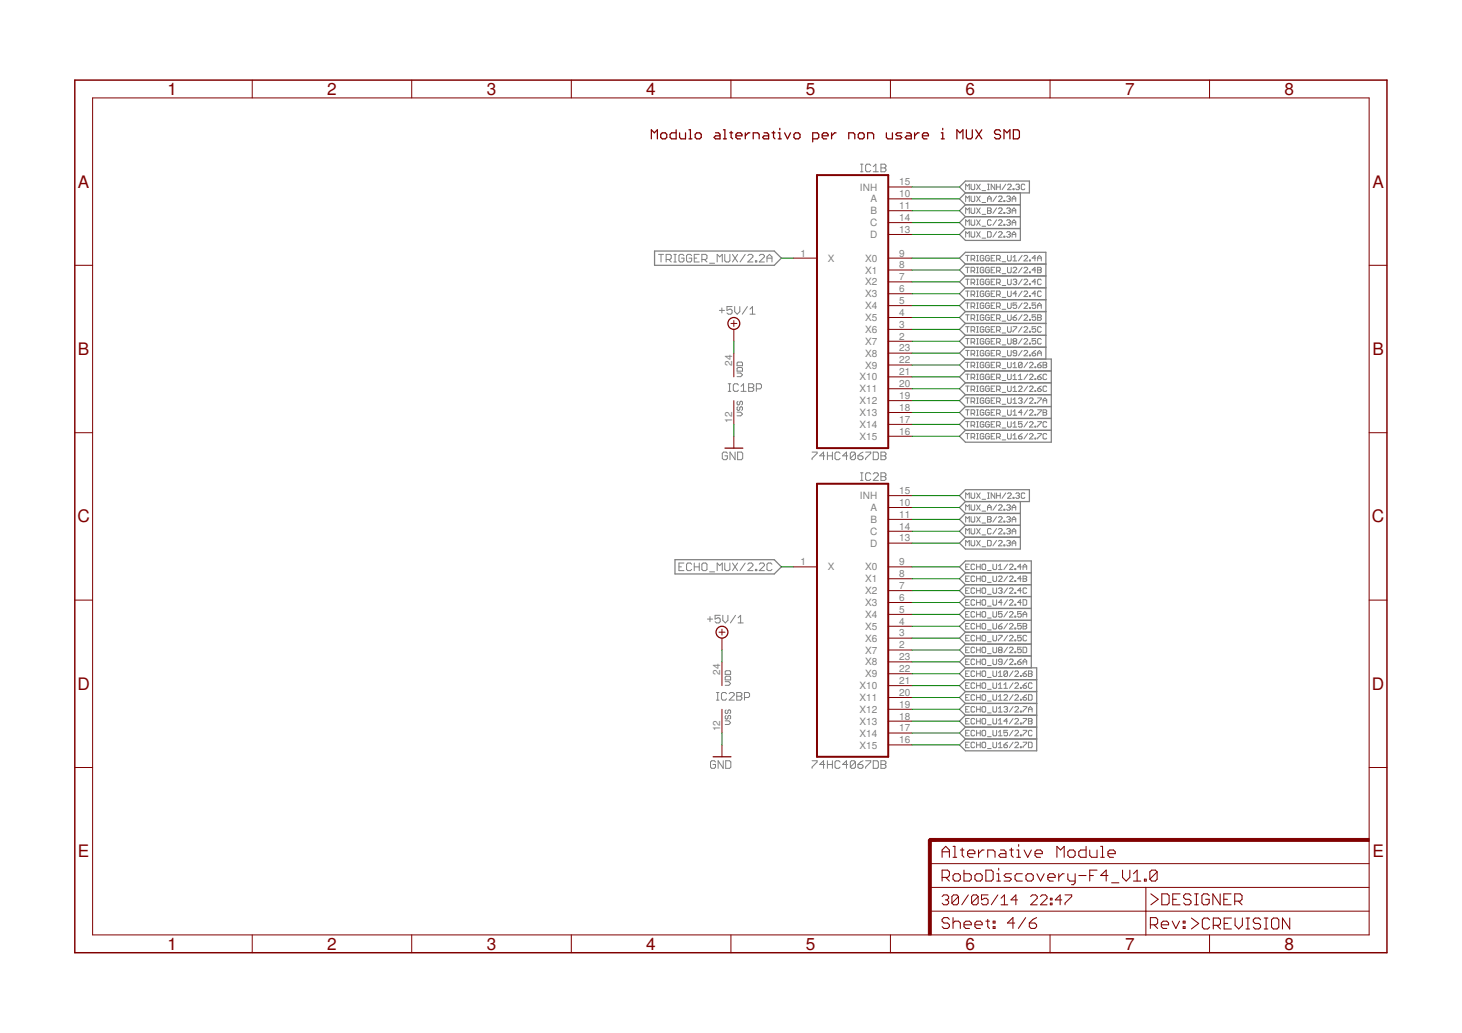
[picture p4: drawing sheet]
<svg xmlns="http://www.w3.org/2000/svg" width="297mm" height="210mm" viewBox="0 0 297 210" stroke-linecap="round" stroke-linejoin="round" font-family="sans-serif">
<defs><g id="words">
<g font-size="3.5" fill="#800000">
<text x="34.1" y="19.3">1</text>
<text x="66.5" y="19.3">2</text>
<text x="98.9" y="19.3">3</text>
<text x="131.3" y="19.3">4</text>
<text x="163.7" y="19.3">5</text>
<text x="196.2" y="19.3">6</text>
<text x="228.6" y="19.3">7</text>
<text x="261" y="19.3">8</text>
<text x="15.8" y="38.1">A</text>
<text x="278.8" y="38.1">A</text>
<text x="15.8" y="72.1">B</text>
<text x="278.8" y="72.1">B</text>
<text x="15.8" y="106.2">C</text>
<text x="278.7" y="106.2">C</text>
<text x="15.8" y="140.2">D</text>
<text x="278.7" y="140.2">D</text>
<text x="15.8" y="174.2">E</text>
<text x="278.8" y="174.2">E</text>
<text x="34.1" y="193">1</text>
<text x="66.5" y="193">2</text>
<text x="98.9" y="193">3</text>
<text x="131.3" y="193">4</text>
<text x="163.7" y="193">5</text>
<text x="196.2" y="193">6</text>
<text x="228.6" y="193">7</text>
<text x="261" y="193">8</text>
</g>
<g font-size="2" fill="#808080">
<text x="174.7" y="38.7">INH</text>
<text x="176.9" y="41.1">A</text>
<text x="182.7" y="40.1">10</text>
<text x="182.7" y="37.6">15</text>
<text x="176.8" y="45.9">C</text>
<text x="176.9" y="43.5">B</text>
<text x="182.7" y="42.5">11</text>
<text x="182.7" y="44.9">14</text>
<text x="182.7" y="47.3">13</text>
<text x="162.6" y="52.1">1</text>
<text x="168.2" y="53.2">X</text>
<text x="175.8" y="53.2">X0</text>
<text x="176.8" y="48.4">D</text>
<text x="182.7" y="52.1">9</text>
<text x="175.8" y="55.6">X1</text>
<text x="175.8" y="58">X2</text>
<text x="182.7" y="54.5">8</text>
<text x="182.7" y="56.9">7</text>
<text x="182.7" y="59.4">6</text>
<text x="175.8" y="60.4">X3</text>
<text x="175.8" y="62.8">X4</text>
<text x="175.8" y="65.2">X5</text>
<text x="182.7" y="61.8">5</text>
<text x="182.7" y="64.2">4</text>
<text x="175.8" y="67.7">X6</text>
<text x="175.8" y="70.1">X7</text>
<text x="182.7" y="66.6">3</text>
<text x="182.7" y="69">2</text>
<text x="182.7" y="71.4">23</text>
<text x="148.8" y="74.4" transform="rotate(-90 148.8 74.4)">24</text>
<text x="174.6" y="77.3">X10</text>
<text x="175.8" y="72.5">X8</text>
<text x="175.8" y="74.9">X9</text>
<text x="182.7" y="73.8">22</text>
<text x="182.7" y="76.2">21</text>
<text x="174.6" y="79.7">X11</text>
<text x="174.6" y="82.1">X12</text>
<text x="182.7" y="78.7">20</text>
<text x="182.7" y="81.1">19</text>
<text x="182.7" y="83.5">18</text>
<text x="148.8" y="85.9" transform="rotate(-90 148.8 85.9)">12</text>
<text x="174.6" y="84.5">X13</text>
<text x="174.6" y="87">X14</text>
<text x="174.6" y="89.4">X15</text>
<text x="182.7" y="85.9">17</text>
<text x="182.7" y="88.3">16</text>
<text x="174.7" y="101.4">INH</text>
<text x="182.7" y="100.4">15</text>
<text x="176.9" y="103.8">A</text>
<text x="176.9" y="106.3">B</text>
<text x="182.7" y="102.8">10</text>
<text x="182.7" y="105.2">11</text>
<text x="182.7" y="107.6">14</text>
<text x="176.8" y="108.7">C</text>
<text x="176.8" y="111.1">D</text>
<text x="182.7" y="110">13</text>
<text x="162.6" y="114.8">1</text>
<text x="168.2" y="115.9">X</text>
<text x="175.8" y="115.9">X0</text>
<text x="175.8" y="118.3">X1</text>
<text x="182.7" y="114.8">9</text>
<text x="182.7" y="117.3">8</text>
<text x="182.7" y="119.7">7</text>
<text x="175.8" y="120.7">X2</text>
<text x="175.8" y="123.1">X3</text>
<text x="175.8" y="125.6">X4</text>
<text x="182.7" y="122.1">6</text>
<text x="182.7" y="124.5">5</text>
<text x="175.8" y="128">X5</text>
<text x="175.8" y="130.4">X6</text>
<text x="182.7" y="126.9">4</text>
<text x="182.7" y="129.3">3</text>
<text x="182.7" y="131.7">2</text>
<text x="146.3" y="137.1" transform="rotate(-90 146.3 137.1)">24</text>
<text x="175.8" y="132.8">X7</text>
<text x="175.8" y="135.2">X8</text>
<text x="175.8" y="137.6">X9</text>
<text x="182.7" y="134.1">23</text>
<text x="182.7" y="136.6">22</text>
<text x="174.6" y="140">X10</text>
<text x="174.6" y="142.4">X11</text>
<text x="182.7" y="139">21</text>
<text x="182.7" y="141.4">20</text>
<text x="182.7" y="143.8">19</text>
<text x="146.3" y="148.6" transform="rotate(-90 146.3 148.6)">12</text>
<text x="174.6" y="144.9">X12</text>
<text x="174.6" y="147.3">X13</text>
<text x="174.6" y="149.7">X14</text>
<text x="182.7" y="146.2">18</text>
<text x="182.7" y="148.6">17</text>
<text x="174.6" y="152.1">X15</text>
<text x="182.7" y="151">16</text>
</g>
</g></defs>
<g fill="none" stroke="#808080" stroke-width=".2">
<path d="M174.8 34.9h.5M174.8 33.4h.5M175.1 33.4v1.5M176.9 33.6l-.3-.2h-.5l-.2 .2v1l.2 .3h.5l.3-.3M177.4 34.9h1.1M177.4 33.9l.5-.5v1.5M179 33.4h.7l.3 .2v.3l-.3 .2 .3 .3v.2l-.3 .3h-.7zM179 34.1h.7M196.2 38.5v-1.1l.4 .4 .3-.4v1.1M197.3 37.4v1l.2 .1h.4l.1-.1v-1M197.3 39.8v1l.2 .2h.4l.1-.2v-1M198.4 39.8l.8 1.2"/>
<path d="M198.4 37.4l.8 1.1M199.2 39.8l-.8 1.2M199.2 37.4l-.8 1.1M199.5 38.7h.8M200.6 38.5h.4M200.6 37.4h.4M200.8 37.4v1.1M202.1 37.4v1.1l-.7-1.1v1.1M202.5 37.4v1.1M202.5 39.8l-.8 1.2M202.5 38h.7M203.2 37.4v1.1"/>
<path d="M204.3 37.4l-.7 1.1M204.7 37.6l.2-.2h.4l.1 .2v.2l-.7 .7h.7M205.8 38.4h.2v.1h-.2zM206.4 37.6l.2-.2h.3l.2 .2-.2 .4M206.8 38h.1M206.9 38l.2 .2-.2 .3h-.3l-.2-.1M208.2 37.6l-.2-.2h-.3l-.2 .2v.8l.2 .1h.3l.2-.1M133.8 51.7h1M134.3 51.7v1.5M135.3 52.7h.8l.3-.2v-.6l-.3-.2h-.8v1.5M135.9 52.7l.5 .5M136.9 51.7h.5"/>
<path d="M136.9 53.2h.5M137.2 51.7v1.5M139 51.9l-.3-.2h-.5l-.3 .2v1.1l.3 .2h.5l.3-.2v-.5h-.5M140.5 51.9l-.2-.2h-.6l-.2 .2v1.1l.2 .2h.6l.2-.2v-.5h-.5M141.1 52.5h.5M142.1 51.7h-1v1.5h1M142.6 52.7h.8l.2-.2v-.6l-.2-.2h-.8v1.5M143.1 52.7l.5 .5M144.2 53.5h1M145.7 53.2v-1.5l.5 .5 .5-.5v1.5M147.3 51.7v1.3l.2 .2h.5l.3-.2v-1.3M148.8 51.7l1.1 1.5"/>
<path d="M149.9 51.7l-1.1 1.5M151.4 51.7l-1 1.5M151.9 51.9l.3-.2h.5l.3 .2v.3l-1.1 1h1.1M153.5 53h.3v.2h-.3zM154.3 51.9l.2-.2h.5l.3 .2v.3l-1 1h1M155.8 52.5h1M155.8 53.2v-1l.5-.5 .5 .5v1M196.2 51.9h.7M196.2 41v-1.2l.4 .4 .3-.4v1.2M196.2 43.4v-1.2l.4 .4 .3-.4v1.2M196.2 45.8v-1.1l.4 .3 .3-.3v1.1M196.2 48.2v-1.1l.4 .4 .3-.4v1.1"/>
<path d="M196.2 54.3h.7M196.2 56.7h.7M196.2 59.1h.7M196.6 51.9v1.1M196.6 54.3v1.1M196.6 56.7v1.1M196.6 59.1v1.2M197.3 52.6h.6l.1-.1v-.4l-.1-.2h-.6v1.1M197.3 42.2v1l.2 .2h.4l.1-.2v-1M197.3 44.7v.9l.2 .2h.4l.1-.2v-.9M197.3 47.1v.9l.2 .2h.4l.1-.2v-.9M197.3 55.1h.6l.1-.2v-.4l-.1-.2h-.6v1.1"/>
<path d="M197.3 57.5h.6l.1-.2v-.4l-.1-.2h-.6v1.1M197.3 59.9h.6l.1-.2v-.4l-.1-.2h-.6v1.2M197.7 52.6l.3 .4M197.7 55.1l.3 .3M197.7 57.5l.3 .3M197.7 59.9l.3 .4M198.4 51.9h.4M198.4 53h.4M198.4 54.3h.4M198.4 55.4h.4M198.4 56.7h.4M198.4 57.8h.4"/>
<path d="M198.4 59.1h.4M198.4 47.1l.8 1.1M198.4 44.7l.8 1.1M198.4 42.2l.8 1.2M198.6 51.9v1.1M198.6 54.3v1.1M198.6 56.7v1.1M198.6 59.1v1.2M199.2 47.1l-.8 1.1M199.2 44.7l-.8 1.1M199.2 42.2l-.8 1.2M199.5 48.4h.8"/>
<path d="M199.5 46h.8M199.5 43.6h.8M199.5 41.1h.8M199.9 52.1l-.2-.2h-.4l-.1 .2v.7l.1 .2h.4l.2-.2v-.3h-.4M199.9 54.5l-.2-.2h-.4l-.1 .2v.7l.1 .2h.4l.2-.2v-.3h-.4M199.9 56.9l-.2-.2h-.4l-.1 .2v.8l.1 .1h.4l.2-.1v-.4h-.4M199.9 59.3l-.2-.2h-.4l-.1 .2v.8l.1 .2h.4l.2-.2v-.4h-.4M200.6 41v-.8l.4-.4 .4 .4v.8M200.6 42.2h.6l.2 .2-.2 .4 .2 .4-.2 .2h-.6zM200.6 47.1h.6l.2 .2v.7l-.2 .2h-.6zM200.6 42.8h.6M200.6 40.4h.8"/>
<path d="M201 52.1l-.2-.2h-.4l-.1 .2v.7l.1 .2h.4l.2-.2v-.3h-.4M201 54.5l-.2-.2h-.4l-.1 .2v.7l.1 .2h.4l.2-.2v-.3h-.4M201 56.9l-.2-.2h-.4l-.1 .2v.8l.1 .1h.4l.2-.1v-.4h-.4M201 59.3l-.2-.2h-.4l-.1 .2v.8l.1 .2h.4l.2-.2v-.4h-.4M201.4 52.5h.3M201.4 54.9h.3M201.4 44.9l-.2-.2h-.4l-.2 .2v.7l.2 .2h.4l.2-.2M201.4 57.3h.3M201.4 59.7h.3M202.1 51.9h-.7v1.1h.7M202.1 54.3h-.7v1.1h.7M202.1 56.7h-.7v1.1h.7"/>
<path d="M202.1 59.1h-.7v1.2h.7M202.5 52.6h.6l.1-.1v-.4l-.1-.2h-.6v1.1M202.5 55.1h.6l.1-.2v-.4l-.1-.2h-.6v1.1M202.5 57.5h.6l.1-.2v-.4l-.1-.2h-.6v1.1M202.5 59.9h.6l.1-.2v-.4l-.1-.2h-.6v1.2M202.5 47.1l-.8 1.1M202.5 44.7l-.8 1.1M202.5 42.2l-.8 1.2M202.9 52.6l.3 .4M202.9 55.1l.3 .3M202.9 40l.2-.2h.3l.2 .2v.2l-.7 .8h.7M202.9 42.4l.2-.2h.3l.2 .2v.2l-.7 .8h.7"/>
<path d="M202.9 44.9l.2-.2h.3l.2 .2v.1l-.7 .8h.7M202.9 47.3l.2-.2h.3l.2 .2v.2l-.7 .7h.7M202.9 57.5l.3 .3M202.9 59.9l.3 .4M203.6 53.2h.7M203.6 55.6h.7M203.6 58h.7M204 40.8h.2v.2h-.2zM204 43.2h.2v.2h-.2zM204 45.6h.2v.2h-.2zM204 48h.2v.2h-.2zM204.5 47.3l.2-.2h.4l.2 .2-.2 .3"/>
<path d="M204.5 40l.2-.2h.4l.2 .2-.2 .4M204.5 42.4l.2-.2h.4l.2 .2-.2 .4M204.5 44.9l.2-.2h.4l.2 .2-.2 .3M204.7 51.9v.9l.2 .2h.4l.1-.2v-.9M204.7 54.3v.9l.2 .2h.4l.1-.2v-.9M204.7 56.7v1l.2 .1h.4l.1-.1v-1M204.7 59.1v1l.2 .2h.4l.1-.2v-1M204.9 47.6h.2M204.9 45.2h.2M204.9 42.8h.2M204.9 40.4h.2M205.1 47.6l.2 .2-.2 .4h-.4l-.2-.2"/>
<path d="M205.1 40.4l.2 .2-.2 .4h-.4l-.2-.2M205.1 42.8l.2 .2-.2 .4h-.4l-.2-.2M205.1 45.2l.2 .2-.2 .4h-.4l-.2-.2M205.6 41v-.8l.4-.4 .4 .4v.8M205.6 43.4v-.8l.4-.4 .4 .4v.8M205.6 45.8v-.8l.4-.3 .4 .3v.8M205.6 48.2v-.7l.4-.4 .4 .4v.7M205.6 47.6h.8M205.6 45.2h.8M205.6 42.8h.8M205.6 40.4h.8M205.8 53h.8"/>
<path d="M205.8 52.3l.4-.4v1.1M205.8 54.5l.2-.2h.4l.2 .2v.2l-.8 .7h.8M205.8 56.9l.2-.2h.4l.2 .2-.2 .4M206.2 57.3h.2M206.4 57.3l.2 .2-.2 .3h-.4l-.2-.1M206.6 59.7h-.8l.6-.6v1.2M207.7 51.9l-.8 1.1M207.7 54.3l-.8 1.1M207.7 56.7l-.8 1.1M207.7 59.1l-.8 1.2M208 52.1l.2-.2h.4l.2 .2v.2l-.8 .7h.8M208 56.9l.2-.2h.4l.2 .2v.2l-.8 .7h.8"/>
<path d="M208 54.5l.2-.2h.4l.2 .2v.2l-.8 .7h.8M208 59.3l.2-.2h.4l.2 .2v.2l-.8 .8h.8M209.1 52.8h.2v.2h-.2zM209.1 55.2h.2v.2h-.2zM209.1 57.7h.2v.1h-.2zM210.4 52.5h-.7l.6-.6v1.1M210.4 54.9h-.7l.6-.6v1.1M210.4 57.3h-.7l.6-.6v1.1M210.4 59.7h-.7l.6-.6v1.2M210.8 52.5h.8M210.8 53v-.7l.4-.4 .4 .4v.7M210.8 54.3h.6l.2 .2-.2 .4 .2 .3-.2 .2h-.6z"/>
<path d="M210.8 54.9h.6M211.6 56.9l-.2-.2h-.4l-.2 .2v.8l.2 .1h.4l.2-.1M211.6 59.3l-.2-.2h-.4l-.2 .2v.8l.2 .2h.4l.2-.2M146.2 63.1h1M146.7 62.6v1M148 79.5h.5M148 78h.5M148.2 78v1.5M148.7 62.3h-1v.8l.5-.3h.3l.2 .3v.5l-.2 .2h-.5l-.3-.2M149.3 62.3v1l.5 .5 .5-.5v-1M149.8 75.8h.7l.4 .4-.4 .3h-.7M149.8 74.9l.1-.2h.8l.2 .2v.5h-1.1z"/>
<path d="M149.8 73.8l.1-.2h.8l.2 .2v.5h-1.1zM150 78.2l-.2-.2h-.5l-.3 .2v1.1l.3 .2h.5l.2-.2M150.6 79.5h1M150.6 78.5l.5-.5v1.5M151.8 62.3l-1 1.5M152.1 78h.8l.2 .2v.3l-.2 .3 .2 .2v.3l-.2 .2h-.8zM152.1 78.8h.8M152.4 63.8h1M152.4 62.8l.5-.5v1.5M153.7 79h.7l.3-.2v-.6l-.3-.2h-.7v1.5M196.2 73.6h.7M196.2 61.6h.7"/>
<path d="M196.2 64h.7M196.2 66.4h.7M196.2 68.8h.7M196.2 71.2h.7M196.2 76h.7M196.2 78.4h.7M196.6 61.6v1.1M196.6 64v1.1M196.6 66.4v1.1M196.6 68.8v1.1M196.6 71.2v1.1M196.6 73.6v1.1"/>
<path d="M196.6 76v1.1M196.6 78.4v1.1M197.3 62.3h.6l.1-.2v-.4l-.1-.1h-.6v1.1M197.3 74.4h.6l.1-.2v-.4l-.1-.2h-.6v1.1M197.3 64.7h.6l.1-.2v-.3l-.1-.2h-.6v1.1M197.3 67.1h.6l.1-.2v-.3l-.1-.2h-.6v1.1M197.3 69.5h.6l.1-.2v-.3l-.1-.2h-.6v1.1M197.3 71.9h.6l.1-.1v-.4l-.1-.2h-.6v1.1M197.3 76.8h.6l.1-.2v-.4l-.1-.2h-.6v1.1M197.3 79.2h.6l.1-.2v-.4l-.1-.2h-.6v1.1M197.7 62.3l.3 .4M197.7 64.7l.3 .4"/>
<path d="M197.7 67.1l.3 .4M197.7 69.5l.3 .4M197.7 71.9l.3 .4M197.7 74.4l.3 .3M197.7 76.8l.3 .3M197.7 79.2l.3 .3M198.4 79.5h.4M198.4 73.6h.4M198.4 60.3h.4M198.4 61.6h.4M198.4 62.7h.4M198.4 64h.4"/>
<path d="M198.4 65.1h.4M198.4 66.4h.4M198.4 67.5h.4M198.4 68.8h.4M198.4 69.9h.4M198.4 71.2h.4M198.4 72.3h.4M198.4 74.7h.4M198.4 76h.4M198.4 77.1h.4M198.4 78.4h.4M198.6 61.6v1.1"/>
<path d="M198.6 64v1.1M198.6 66.4v1.1M198.6 68.8v1.1M198.6 71.2v1.1M198.6 73.6v1.1M198.6 76v1.1M198.6 78.4v1.1M199.9 78.6l-.2-.2h-.4l-.1 .2v.8l.1 .1h.4l.2-.1v-.4h-.4M199.9 73.8l-.2-.2h-.4l-.1 .2v.7l.1 .2h.4l.2-.2v-.3h-.4M199.9 61.7l-.2-.1h-.4l-.1 .1v.8l.1 .2h.4l.2-.2v-.4h-.4M199.9 64.2l-.2-.2h-.4l-.1 .2v.7l.1 .2h.4l.2-.2v-.4h-.4M199.9 66.6l-.2-.2h-.4l-.1 .2v.7l.1 .2h.4l.2-.2v-.4h-.4"/>
<path d="M199.9 69l-.2-.2h-.4l-.1 .2v.7l.1 .2h.4l.2-.2v-.4h-.4M199.9 71.4l-.2-.2h-.4l-.1 .2v.7l.1 .2h.4l.2-.2v-.3h-.4M199.9 76.2l-.2-.2h-.4l-.1 .2v.8l.1 .1h.4l.2-.1v-.4h-.4M201 78.6l-.2-.2h-.4l-.1 .2v.8l.1 .1h.4l.2-.1v-.4h-.4M201 73.8l-.2-.2h-.4l-.1 .2v.7l.1 .2h.4l.2-.2v-.3h-.4M201 61.7l-.2-.1h-.4l-.1 .1v.8l.1 .2h.4l.2-.2v-.4h-.4M201 64.2l-.2-.2h-.4l-.1 .2v.7l.1 .2h.4l.2-.2v-.4h-.4M201 66.6l-.2-.2h-.4l-.1 .2v.7l.1 .2h.4l.2-.2v-.4h-.4M201 69l-.2-.2h-.4l-.1 .2v.7l.1 .2h.4l.2-.2v-.4h-.4M201 71.4l-.2-.2h-.4l-.1 .2v.7l.1 .2h.4l.2-.2v-.3h-.4M201 76.2l-.2-.2h-.4l-.1 .2v.8l.1 .1h.4l.2-.1v-.4h-.4M201.4 62.1h.3"/>
<path d="M201.4 64.5h.3M201.4 66.9h.3M201.4 69.3h.3M201.4 71.8h.3M201.4 74.2h.3M201.4 76.6h.3M201.4 79h.3M202.1 78.4h-.7v1.1h.7M202.1 73.6h-.7v1.1h.7M202.1 61.6h-.7v1.1h.7M202.1 64h-.7v1.1h.7M202.1 66.4h-.7v1.1h.7"/>
<path d="M202.1 68.8h-.7v1.1h.7M202.1 71.2h-.7v1.1h.7M202.1 76h-.7v1.1h.7M202.5 62.3h.6l.1-.2v-.4l-.1-.1h-.6v1.1M202.5 74.4h.6l.1-.2v-.4l-.1-.2h-.6v1.1M202.5 64.7h.6l.1-.2v-.3l-.1-.2h-.6v1.1M202.5 67.1h.6l.1-.2v-.3l-.1-.2h-.6v1.1M202.5 69.5h.6l.1-.2v-.3l-.1-.2h-.6v1.1M202.5 71.9h.6l.1-.1v-.4l-.1-.2h-.6v1.1M202.5 76.8h.6l.1-.2v-.4l-.1-.2h-.6v1.1M202.5 79.2h.6l.1-.2v-.4l-.1-.2h-.6v1.1M202.9 62.3l.3 .4"/>
<path d="M202.9 64.7l.3 .4M202.9 67.1l.3 .4M202.9 71.9l.3 .4M202.9 69.5l.3 .4M202.9 74.4l.3 .3M202.9 76.8l.3 .3M202.9 79.2l.3 .3M203.6 62.8h.7M203.6 60.4h.7M203.6 65.3h.7M203.6 67.7h.7M203.6 70.1h.7"/>
<path d="M203.6 72.5h.7M203.6 74.9h.7M203.6 77.3h.7M203.6 79.7h.7M204.7 78.4v1l.2 .1h.4l.1-.1v-1M204.7 61.6v.9l.2 .2h.4l.1-.2v-.9M204.7 64v.9l.2 .2h.4l.1-.2v-.9M204.7 66.4v.9l.2 .2h.4l.1-.2v-.9M204.7 68.8v.9l.2 .2h.4l.1-.2v-.9M204.7 71.2v.9l.2 .2h.4l.1-.2v-.9M204.7 73.6v.9l.2 .2h.4l.1-.2v-.9M204.7 76v1l.2 .1h.4l.1-.1v-1"/>
<path d="M205.8 79.5h.8M205.8 74l.4-.4v1.1M205.8 76.4l.4-.4v1.1M205.8 78.8l.4-.4v1.1M205.8 64.5h.6l.2 .4-.2 .2h-.4l-.2-.2zM205.8 66.4h.8v.2l-.8 .7v.2M205.8 74.7h.8M205.8 77.1h.8M206 69.3l-.2-.1 .2-.4h.4l.2 .2-.2 .3M206 69.3l-.2 .2 .2 .4h.4l.2-.2-.2-.4M206 69.3h.4M206.6 61.6h-.8v.5l.4-.2 .4 .2v.4l-.2 .2h-.4l-.2-.2"/>
<path d="M206.6 71.8h-.6l-.2-.2 .2-.4h.4l.2 .2v.7l-.2 .2h-.4l-.2-.2M206.6 64l-.8 .5M206.9 78.6l.2-.2h.4l.2 .2v.2l-.8 .7h.8M206.9 76.4l.4-.4v1.1M206.9 77.1h.8M207.7 73.8l-.2-.2h-.4l-.2 .2v.7M207.7 61.6l-.8 1.1M207.7 64l-.8 1.1M207.7 66.4l-.8 1.1M207.7 68.8l-.8 1.1M207.7 71.2l-.8 1.1M207.7 73.8v.7l-.2 .2h-.4l-.2-.2"/>
<path d="M207.7 73.8l-.8 .7M208 61.7l.2-.1h.4l.2 .1v.2l-.8 .8h.8M208 64.2l.2-.2h.4l.2 .2v.1l-.8 .8h.8M208 66.6l.2-.2h.4l.2 .2v.2l-.8 .7h.8M208 69l.2-.2h.4l.2 .2v.2l-.8 .7h.8M208 71.4l.2-.2h.4l.2 .2v.2l-.8 .7h.8M208.8 73.6l-.8 1.1M208.8 76l-.8 1.1M208.8 78.4l-.8 1.1M209.1 78.6l.2-.2h.4l.2 .2v.2l-.8 .7h.8M209.1 73.8l.2-.2h.4l.2 .2v.2l-.8 .7h.8M209.1 60.1h.2v.2h-.2z"/>
<path d="M209.1 62.5h.2v.2h-.2zM209.1 64.9h.2v.2h-.2zM209.1 67.3h.2v.2h-.2zM209.1 69.7h.2v.2h-.2zM209.1 72.1h.2v.2h-.2zM209.1 76.2l.2-.2h.4l.2 .2v.2l-.8 .7h.8M209.7 71.8h.6l.1 .3-.1 .2h-.4l-.2-.2zM210.3 79.4h.1v.1h-.1zM210.3 74.5h.1v.2h-.1zM210.3 77h.1v.1h-.1zM210.4 61.6h-.7v.5l.4-.2 .3 .2v.4l-.1 .2h-.4l-.2-.2M210.4 64h-.7v.5l.4-.2 .3 .2v.4l-.1 .2h-.4l-.2-.2"/>
<path d="M210.4 66.4h-.7v.5l.4-.1 .3 .1v.4l-.1 .2h-.4l-.2-.2M210.4 68.8h-.7v.5l.4-.1 .3 .1v.4l-.1 .2h-.4l-.2-.2M210.4 71.2l-.7 .6M210.8 79h.6l.2 .4-.2 .1h-.4l-.2-.1zM210.8 64h.6l.2 .2-.2 .3 .2 .4-.2 .2h-.6zM210.8 62.7v-.8l.4-.3 .4 .3v.8M210.8 72.3v-.7l.4-.4 .4 .4v.7M210.8 74.2h.6l.2 .3-.2 .2h-.4l-.2-.2zM210.8 76.6h.6l.2 .4-.2 .1h-.4l-.2-.1zM210.8 62.1h.8M210.8 64.5h.6M210.8 71.8h.8"/>
<path d="M211.6 66.6l-.2-.2h-.4l-.2 .2v.7l.2 .2h.4l.2-.2M211.6 69l-.2-.2h-.4l-.2 .2v.7l.2 .2h.4l.2-.2M211.6 73.6l-.8 .6M211.6 76l-.8 .6M211.6 78.4l-.8 .6M211.9 73.6h.6l.2 .2-.2 .4 .2 .3-.2 .2h-.6zM211.9 74.2h.6M212.7 78.6l-.2-.2h-.4l-.2 .2v.8l.2 .1h.4l.2-.1M212.7 76.2l-.2-.2h-.4l-.2 .2v.8l.2 .1h.4l.2-.1M147.8 92.1l-.3-.2h-.5l-.3 .2v1l.3 .3h.5l.3-.3v-.5h-.5M149.4 91.9v1.5l-1.1-1.5v1.5M149.8 83.8h.7l.4 .3-.4 .4h-.7"/>
<path d="M149.9 91.9h.7l.3 .2v1l-.3 .3h-.7zM149.9 81.5l-.1 .2v.4l.1 .2 .4-.2v-.4l.2-.2h.2l.2 .2v.4l-.2 .2M149.9 82.7l-.1 .1v.4l.1 .2 .4-.2v-.4l.4-.1 .2 .1v.4l-.2 .2M165 91.9h1v.2l-1 1v.3M167.6 92.6h-1.1l.8-.7v1.5M168.1 92.6h1M168.1 91.9v1.5M169.1 91.9v1.5M170.7 92.1l-.3-.2h-.5l-.2 .2v1l.2 .3h.5l.3-.3M172.2 92.6h-1l.8-.7v1.5M173.8 92.1l-.3-.2h-.5l-.2 .2v1M173.8 92.1v1l-.3 .3h-.5l-.2-.3"/>
<path d="M173.8 92.1l-1 1M174.3 92.6h.8l.2 .3v.2l-.2 .3h-.5l-.3-.3zM174.8 97.6h.5M174.8 96.1h.5M175.1 96.1v1.5M175.3 91.9l-1 .7M175.9 91.9h1v.2l-1 1v.3M176.9 96.3l-.3-.2h-.5l-.2 .2v1.1l.2 .2h.5l.3-.2M177.4 91.9h.8l.3 .2v1l-.3 .3h-.8zM177.4 96.3l.3-.2h.5l.3 .2v.3l-1.1 1h1.1M179 91.9h.7l.3 .2v.3l-.3 .2 .3 .3v.2l-.3 .3h-.7zM179 92.6h.7"/>
<path d="M179 96.1h.7l.3 .2v.3l-.3 .3 .3 .2v.3l-.3 .2h-.7zM179 96.9h.7M196.2 80.9h.7M196.2 83.3h.7M196.2 85.7h.7M196.2 88.1h.7M196.6 80.9v1.1M196.6 83.3v1.1M196.6 85.7v1.1M196.6 88.1v1.1M197.3 81.6h.6l.1-.2v-.4l-.1-.1h-.6v1.1M197.3 84h.6l.1-.2v-.3l-.1-.2h-.6v1.1"/>
<path d="M197.3 86.4h.6l.1-.2v-.3l-.1-.2h-.6v1.1M197.3 88.8h.6l.1-.2v-.3l-.1-.2h-.6v1.1M197.7 81.6l.3 .4M197.7 84l.3 .4M197.7 86.4l.3 .4M197.7 88.8l.3 .4M198.4 80.9h.4M198.4 82h.4M198.4 83.3h.4M198.4 84.4h.4M198.4 85.7h.4M198.4 86.8h.4"/>
<path d="M198.4 88.1h.4M198.4 89.2h.4M198.6 80.9v1.1M198.6 83.3v1.1M198.6 85.7v1.1M198.6 88.1v1.1M199.9 81l-.2-.1h-.4l-.1 .1v.8l.1 .2h.4l.2-.2v-.4h-.4M199.9 83.5l-.2-.2h-.4l-.1 .2v.7l.1 .2h.4l.2-.2v-.4h-.4M199.9 85.9l-.2-.2h-.4l-.1 .2v.7l.1 .2h.4l.2-.2v-.4h-.4M199.9 88.3l-.2-.2h-.4l-.1 .2v.7l.1 .2h.4l.2-.2v-.4h-.4M201 81l-.2-.1h-.4l-.1 .1v.8l.1 .2h.4l.2-.2v-.4h-.4M201 83.5l-.2-.2h-.4l-.1 .2v.7l.1 .2h.4l.2-.2v-.4h-.4"/>
<path d="M201 85.9l-.2-.2h-.4l-.1 .2v.7l.1 .2h.4l.2-.2v-.4h-.4M201 88.3l-.2-.2h-.4l-.1 .2v.7l.1 .2h.4l.2-.2v-.4h-.4M201.4 81.4h.3M201.4 83.8h.3M201.4 86.2h.3M201.4 88.6h.3M202.1 80.9h-.7v1.1h.7M202.1 83.3h-.7v1.1h.7M202.1 85.7h-.7v1.1h.7M202.1 88.1h-.7v1.1h.7M202.5 81.6h.6l.1-.2v-.4l-.1-.1h-.6v1.1M202.5 84h.6l.1-.2v-.3l-.1-.2h-.6v1.1"/>
<path d="M202.5 86.4h.6l.1-.2v-.3l-.1-.2h-.6v1.1M202.5 88.8h.6l.1-.2v-.3l-.1-.2h-.6v1.1M202.9 81.6l.3 .4M202.9 84l.3 .4M202.9 86.4l.3 .4M202.9 88.8l.3 .4M203.6 82.1h.7M203.6 84.6h.7M203.6 87h.7M203.6 89.4h.7M204.7 80.9v.9l.2 .2h.4l.1-.2v-.9M204.7 83.3v.9l.2 .2h.4l.1-.2v-.9"/>
<path d="M204.7 85.7v.9l.2 .2h.4l.1-.2v-.9M204.7 88.1v.9l.2 .2h.4l.1-.2v-.9M205.8 81.2l.4-.3v1.1M205.8 83.6l.4-.3v1.1M205.8 86l.4-.3v1.1M205.8 88.5l.4-.4v1.1M205.8 82h.8M205.8 84.4h.8M205.8 86.8h.8M205.8 89.2h.8M206.9 88.6h.6l.2 .4-.2 .2h-.4l-.2-.2zM206.9 81l.2-.1h.4l.2 .1-.2 .4"/>
<path d="M207.3 81.4h.2M207.5 81.4l.2 .2-.2 .4h-.4l-.2-.2M207.7 83.8h-.8l.6-.5v1.1M207.7 85.7h-.8v.5l.4-.2 .4 .2v.4l-.2 .2h-.4l-.2-.2M207.7 88.1l-.8 .5M208.8 80.9l-.8 1.1M208.8 83.3l-.8 1.1M208.8 85.7l-.8 1.1M208.8 88.1l-.8 1.1M209.1 81l.2-.1h.4l.2 .1v.2l-.8 .8h.8M209.1 83.5l.2-.2h.4l.2 .2v.1l-.8 .8h.8M209.1 85.9l.2-.2h.4l.2 .2v.1l-.8 .8h.8"/>
<path d="M209.1 88.3l.2-.2h.4l.2 .2v.2l-.8 .7h.8M210.3 81.8h.1v.2h-.1zM210.3 84.2h.1v.2h-.1zM210.3 86.6h.1v.2h-.1zM210.3 89h.1v.2h-.1zM210.8 80.9h.8v.1l-.8 .8v.2M210.8 83.3h.8v.2l-.8 .7v.2M210.8 85.7h.8v.2l-.8 .7v.2M210.8 88.1h.8v.2l-.8 .7v.2M211.9 82v-.8l.4-.3 .4 .3v.8M211.9 83.3h.6l.2 .2-.2 .3 .2 .4-.2 .2h-.6zM211.9 81.4h.8"/>
<path d="M211.9 83.8h.6M212.7 85.9l-.2-.2h-.4l-.2 .2v.7l.2 .2h.4l.2-.2M212.7 88.3l-.2-.2h-.4l-.2 .2v.7l.2 .2h.4l.2-.2M137.9 115.2h.6M139 114.4h-1.1v1.6h1.1M140.5 114.7l-.2-.3h-.6l-.2 .3v1l.2 .3h.6l.2-.3M141.1 115.2h1M141.1 114.4v1.6M142.1 114.4v1.6M142.6 114.7l.3-.3h.5l.2 .3v1l-.2 .3h-.5l-.3-.3zM144.2 116.2h1M145.7 116v-1.6l.5 .5 .5-.5v1.6"/>
<path d="M147.3 114.4v1.3l.2 .3h.5l.3-.3v-1.3M148.8 114.4l1.1 1.6M149.9 114.4l-1.1 1.6M151.4 114.4l-1 1.6M151.9 114.7l.3-.3h.5l.3 .3v.2l-1.1 1.1h1.1M153.5 115.7h.3v.3h-.3zM154.3 114.7l.2-.3h.5l.3 .3v.2l-1 1.1h1M156.8 114.7l-.2-.3h-.5l-.3 .3v1l.3 .3h.5l.2-.3M196.2 110.9v-1.1l.4 .4 .3-.4v1.1M196.2 101.3v-1.1l.4 .3 .3-.3v1.1M196.2 103.7v-1.1l.4 .3 .3-.3v1.1M196.2 106.1v-1.1l.4 .3 .3-.3v1.1"/>
<path d="M196.2 108.5v-1.1l.4 .4 .3-.4v1.1M196.2 115.2h.4M196.2 117.6h.4M196.9 114.6h-.7v1.1h.7M196.9 117.1h-.7v1.1h.7M196.9 119.5h-.7v1.1h.7M197.3 100.2v.9l.2 .2h.4l.1-.2v-.9M197.3 102.6v.9l.2 .2h.4l.1-.2v-.9M197.3 105v.9l.2 .2h.4l.1-.2v-.9M197.3 107.4v.9l.2 .2h.4l.1-.2v-.9M197.3 109.8v.9l.2 .2h.4l.1-.2v-.9M198 114.8l-.1-.2h-.4l-.2 .2v.7l.2 .2h.4l.1-.2"/>
<path d="M198 117.2l-.1-.1h-.4l-.2 .1v.8l.2 .2h.4l.1-.2M198 119.6l-.1-.1h-.4l-.2 .1v.8l.2 .2h.4l.1-.2M198.4 115.2h.8M198.4 114.6v1.1M198.4 117.1v1.1M198.4 119.5v1.1M198.4 117.6h.8M198.4 109.8l.8 1.1M198.4 107.4l.8 1.1M198.4 105l.8 1.1M198.4 102.6l.8 1.1M198.4 100.2l.8 1.1"/>
<path d="M199.2 114.6v1.1M199.2 117.1v1.1M199.2 119.5v1.1M199.2 109.8l-.8 1.1M199.2 107.4l-.8 1.1M199.2 105l-.8 1.1M199.2 102.6l-.8 1.1M199.2 100.2l-.8 1.1M199.5 114.8l.2-.2h.4l.2 .2v.7l-.2 .2h-.4l-.2-.2zM199.5 117.2l.2-.1h.4l.2 .1v.8l-.2 .2h-.4l-.2-.2zM199.5 119.6l.2-.1h.4l.2 .1v.8l-.2 .2h-.4l-.2-.2zM199.5 111.1h.8"/>
<path d="M199.5 108.7h.8M199.5 106.3h.8M199.5 103.9h.8M199.5 101.5h.8M200.6 103.7v-.8l.4-.3 .4 .3v.8M200.6 105h.6l.2 .2-.2 .3 .2 .4-.2 .2h-.6zM200.6 109.8h.6l.2 .2v.7l-.2 .2h-.6zM200.6 115.9h.8M200.6 118.3h.8M200.6 105.5h.6M200.6 103.1h.8M200.6 101.3h.4"/>
<path d="M200.6 100.2h.4M200.8 100.2v1.1M201.4 107.6l-.2-.2h-.4l-.2 .2v.7l.2 .2h.4l.2-.2M201.7 114.6v.9l.2 .2h.4l.2-.2v-.9M201.7 117.1v.9l.2 .2h.4l.2-.2v-.9M201.7 119.5v.9l.2 .2h.4l.2-.2v-.9M202.1 100.2v1.1l-.7-1.1v1.1M202.5 100.2v1.1M202.5 109.8l-.8 1.1M202.5 107.4l-.8 1.1M202.5 105l-.8 1.1M202.5 102.6l-.8 1.1"/>
<path d="M202.5 100.7h.7M202.9 115l.3-.4v1.1M202.9 115.7h.7M202.9 117.2l.2-.1h.3l.2 .1v.2l-.7 .8h.7M202.9 102.7l.2-.1h.3l.2 .1v.2l-.7 .8h.7M202.9 105.2l.2-.2h.3l.2 .2v.1l-.7 .8h.7M202.9 107.6l.2-.2h.3l.2 .2v.2l-.7 .7h.7M202.9 110l.2-.2h.3l.2 .2v.2l-.7 .7h.7M202.9 119.6l.2-.1h.3l.2 .1-.2 .4M203.2 100.2v1.1M204 103.5h.2v.2h-.2zM204 105.9h.2v.2h-.2z"/>
<path d="M204 108.3h.2v.2h-.2zM204 110.7h.2v.2h-.2zM204.3 100.2l-.7 1.1M204.5 102.7l.2-.1h.4l.2 .1-.2 .4M204.5 105.2l.2-.2h.4l.2 .2-.2 .3M204.5 107.6l.2-.2h.4l.2 .2-.2 .3M204.5 110l.2-.2h.4l.2 .2-.2 .4M204.7 100.3l.2-.1h.4l.1 .1v.2l-.7 .8h.7M204.7 114.6l-.7 1.1M204.7 117.1l-.7 1.1M204.7 119.5l-.7 1.1M204.9 110.4h.2"/>
<path d="M204.9 107.9h.2M204.9 105.5h.2M204.9 103.1h.2M205.1 114.8l.2-.2h.3l.2 .2v.2l-.7 .7h.7M205.1 117.2l.2-.1h.3l.2 .1v.2l-.7 .8h.7M205.1 119.6l.2-.1h.3l.2 .1v.2l-.7 .8h.7M205.1 103.1l.2 .2-.2 .4h-.4l-.2-.2M205.1 105.5l.2 .2-.2 .4h-.4l-.2-.2M205.1 107.9l.2 .2-.2 .4h-.4l-.2-.2M205.1 110.4l.2 .2-.2 .3h-.4l-.2-.2M205.6 103.7v-.8l.4-.3 .4 .3v.8M205.6 106.1v-.8l.4-.3 .4 .3v.8"/>
<path d="M205.6 108.5v-.7l.4-.4 .4 .4v.7M205.6 110.9v-.7l.4-.4 .4 .4v.7M205.6 110.4h.8M205.6 107.9h.8M205.6 105.5h.8M205.6 103.1h.8M205.8 101.1h.2v.2h-.2zM206.2 115.5h.2v.2h-.2zM206.2 118h.2v.2h-.2zM206.4 100.3l.2-.1h.3l.2 .1-.2 .4M206.8 100.7h.1M206.9 100.7l.2 .2-.2 .4h-.3l-.2-.2"/>
<path d="M207.5 115.2h-.7l.5-.6v1.1M207.5 117.6h-.7l.5-.5v1.1M207.9 115.2h.7M207.9 115.7v-.7l.3-.4 .4 .4v.7M207.9 117.1h.5l.2 .1-.2 .4 .2 .4-.2 .2h-.5zM207.9 117.6h.5M208.2 100.3l-.2-.1h-.3l-.2 .1v.8l.2 .2h.3l.2-.2M208.6 119.6l-.2-.1h-.4l-.1 .1v.8l.1 .2h.4l.2-.2M143.7 125.8h1.1M144.3 125.3v1M146.3 125h-1v.8l.5-.3h.3l.2 .3v.5l-.2 .3h-.5l-.3-.3M146.9 125v1l.5 .6 .5-.6v-1"/>
<path d="M147.3 138.5h.8l.3 .4-.3 .4h-.8M147.5 137.4h.8l.1 .2v.6h-1.1v-.6zM147.5 136.3h.8l.1 .2v.5h-1.1v-.5zM149.4 125l-1 1.6M150 126.6h1M150 125.5l.5-.5v1.6M196.2 120h.4M196.2 122.4h.4M196.2 124.8h.4M196.2 127.3h.4M196.2 129.7h.4M196.2 132.1h.4"/>
<path d="M196.2 134.5h.4M196.2 136.9h.4M196.2 139.3h.4M196.9 121.9h-.7v1.1h.7M196.9 124.3h-.7v1.1h.7M196.9 126.7h-.7v1.1h.7M196.9 129.1h-.7v1.1h.7M196.9 131.5h-.7v1.1h.7M196.9 133.9h-.7v1.1h.7M196.9 136.3h-.7v1.2h.7M196.9 138.7h-.7v1.2h.7M198 126.9l-.1-.2h-.4l-.2 .2v.7l.2 .2h.4l.1-.2"/>
<path d="M198 122l-.1-.1h-.4l-.2 .1v.8l.2 .2h.4l.1-.2M198 124.5l-.1-.2h-.4l-.2 .2v.7l.2 .2h.4l.1-.2M198 129.3l-.1-.2h-.4l-.2 .2v.7l.2 .2h.4l.1-.2M198 131.7l-.1-.2h-.4l-.2 .2v.7l.2 .2h.4l.1-.2M198 134.1l-.1-.2h-.4l-.2 .2v.8l.2 .1h.4l.1-.1M198 136.5l-.1-.2h-.4l-.2 .2v.8l.2 .2h.4l.1-.2M198 138.9l-.1-.2h-.4l-.2 .2v.8l.2 .2h.4l.1-.2M198.4 121.9v1.1M198.4 124.3v1.1M198.4 126.7v1.1M198.4 129.1v1.1M198.4 131.5v1.1"/>
<path d="M198.4 133.9v1.1M198.4 136.3v1.2M198.4 138.7v1.2M198.4 120h.8M198.4 122.4h.8M198.4 124.8h.8M198.4 127.3h.8M198.4 129.7h.8M198.4 132.1h.8M198.4 134.5h.8M198.4 136.9h.8M198.4 139.3h.8"/>
<path d="M199.2 121.9v1.1M199.2 124.3v1.1M199.2 126.7v1.1M199.2 129.1v1.1M199.2 131.5v1.1M199.2 133.9v1.1M199.2 136.3v1.2M199.2 138.7v1.2M199.5 131.7l.2-.2h.4l.2 .2v.7l-.2 .2h-.4l-.2-.2zM199.5 126.9l.2-.2h.4l.2 .2v.7l-.2 .2h-.4l-.2-.2zM199.5 122l.2-.1h.4l.2 .1v.8l-.2 .2h-.4l-.2-.2zM199.5 124.5l.2-.2h.4l.2 .2v.7l-.2 .2h-.4l-.2-.2z"/>
<path d="M199.5 129.3l.2-.2h.4l.2 .2v.7l-.2 .2h-.4l-.2-.2zM199.5 134.1l.2-.2h.4l.2 .2v.8l-.2 .1h-.4l-.2-.1zM199.5 136.5l.2-.2h.4l.2 .2v.8l-.2 .2h-.4l-.2-.2zM199.5 138.9l.2-.2h.4l.2 .2v.8l-.2 .2h-.4l-.2-.2zM200.6 125.6h.8M200.6 120.8h.8M200.6 123.2h.8M200.6 128h.8M200.6 130.4h.8M200.6 132.8h.8M200.6 135.2h.8M200.6 137.6h.8"/>
<path d="M201.7 121.9v.9l.2 .2h.4l.2-.2v-.9M201.7 124.3v.9l.2 .2h.4l.2-.2v-.9M201.7 126.7v.9l.2 .2h.4l.2-.2v-.9M201.7 129.1v.9l.2 .2h.4l.2-.2v-.9M201.7 131.5v.9l.2 .2h.4l.2-.2v-.9M201.7 133.9v1l.2 .1h.4l.2-.1v-1M201.7 136.3v1l.2 .2h.4l.2-.2v-1M201.7 138.7v1l.2 .2h.4l.2-.2v-1M202.9 127.3h.5l.2 .3-.2 .2h-.3l-.2-.2zM202.9 136.7l.3-.4v1.2M202.9 139.1l.3-.4v1.2M202.9 129.1h.7v.2l-.7 .7v.2"/>
<path d="M202.9 137.5h.7M202.9 139.9h.7M203.1 132.1l-.2-.2 .2-.4h.3l.2 .2-.2 .4M203.1 132.1l-.2 .1 .2 .4h.3l.2-.2-.2-.3M203.1 132.1h.3M203.2 120h.2M203.4 120l.2 .2-.2 .4h-.3l-.2-.2M203.6 124.3h-.7v.5l.3-.1 .4 .1v.4l-.2 .2h-.3l-.2-.2M203.6 134.5h-.5l-.2-.2 .2-.4h.3l.2 .2v.8l-.2 .1h-.3l-.2-.1M203.6 122.4h-.7l.5-.5v1.1M203.6 126.7l-.7 .6M204 139.9h.7"/>
<path d="M204 139.1l.3-.4v1.2M204.7 136.5v.8l-.2 .2h-.3l-.2-.2M204.7 121.9l-.7 1.1M204.7 124.3l-.7 1.1M204.7 126.7l-.7 1.1M204.7 129.1l-.7 1.1M204.7 131.5l-.7 1.1M204.7 133.9l-.7 1.1M204.7 136.5l-.2-.2h-.3l-.2 .2v.8M204.7 136.5l-.7 .8M205.1 122l.2-.1h.3l.2 .1v.2l-.7 .8h.7M205.1 124.5l.2-.2h.3l.2 .2v.2l-.7 .7h.7"/>
<path d="M205.1 126.9l.2-.2h.3l.2 .2v.2l-.7 .7h.7M205.1 129.3l.2-.2h.3l.2 .2v.2l-.7 .7h.7M205.1 131.7l.2-.2h.3l.2 .2v.2l-.7 .7h.7M205.1 134.1l.2-.2h.3l.2 .2v.2l-.7 .7h.7M205.8 136.3l-.7 1.2M205.8 138.7l-.7 1.2M206.2 120.4h.2v.2h-.2zM206.2 122.8h.2v.2h-.2zM206.2 125.2h.2v.2h-.2zM206.2 127.6h.2v.2h-.2zM206.2 130h.2v.2h-.2zM206.2 132.4h.2v.2h-.2z"/>
<path d="M206.2 134.9h.2v.1h-.2zM206.2 136.5l.2-.2h.4l.1 .2v.2l-.7 .8h.7M206.2 138.9l.2-.2h.4l.1 .2v.2l-.7 .8h.7M206.8 134.5h.5l.2 .4-.2 .1h-.4l-.1-.1zM207.3 137.3h.2v.2h-.2zM207.3 139.7h.2v.2h-.2zM207.5 126.7h-.7v.6l.3-.2 .4 .2v.3l-.2 .2h-.4l-.1-.2M207.5 120h-.7l.5-.5v1.1M207.5 122.4h-.7l.5-.5v1.1M207.5 124.3h-.7v.5l.3-.1 .4 .1v.4l-.2 .2h-.4l-.1-.2M207.5 129.1h-.7v.6l.3-.2 .4 .2v.3l-.2 .2h-.4l-.1-.2M207.5 131.5h-.7v.6l.3-.2 .4 .2v.3l-.2 .2h-.4l-.1-.2"/>
<path d="M207.5 133.9l-.7 .6M207.9 121.9h.5l.2 .1v.8l-.2 .2h-.5zM207.9 125.4v-.7l.3-.4 .4 .4v.7M207.9 126.7h.5l.2 .2-.2 .4 .2 .3-.2 .2h-.5zM207.9 131.5h.5l.2 .2v.7l-.2 .2h-.5zM207.9 135v-.7l.3-.4 .4 .4v.7M207.9 136.9h.5l.2 .4-.2 .2h-.4l-.1-.2zM207.9 139.3h.5l.2 .4-.2 .2h-.4l-.1-.2zM207.9 124.8h.7M207.9 127.3h.5M207.9 134.5h.7M208.6 129.3l-.2-.2h-.4l-.1 .2v.7l.1 .2h.4l.2-.2"/>
<path d="M208.6 136.3l-.7 .6M208.6 138.7l-.7 .6M209 136.3h.5l.2 .2-.2 .4 .2 .4-.2 .2h-.5zM209 136.9h.5M209.7 138.9l-.2-.2h-.4l-.1 .2v.8l.1 .2h.4l.2-.2M145.4 154.8l-.3-.2h-.5l-.2 .2v1.1l.2 .2h.5l.3-.2v-.6h-.5M145.6 142.3h.5M145.6 140.7h.5M145.8 140.7v1.6M146.9 154.6v1.5l-1-1.5v1.5M147.3 146.5h.8l.3 .4-.3 .3h-.8M147.4 154.6h.8l.3 .2v1.1l-.3 .2h-.8z"/>
<path d="M147.5 144.3l-.2 .1v.4l.4 .2 .2-.2v-.4l.4-.1 .1 .1v.4l-.1 .2M147.5 145.4l-.2 .2v.3l.2 .2 .4-.2v-.3l.2-.2 .3 .2v.3l-.1 .2M147.6 141l-.2-.3h-.5l-.3 .3v1l.3 .3h.5l.2-.3M148.1 141l.3-.3h.5l.3 .3v.2l-1.1 1.1h1.1M149.7 140.7h.8l.2 .3v.2l-.2 .3 .2 .2v.3l-.2 .3h-.8zM149.7 141.5h.8M151.3 141.7h.7l.3-.2v-.5l-.3-.3h-.7v1.6M165 154.6h1v.2l-1 1.1v.2M167.6 155.3h-1.1l.8-.7v1.5M168.1 154.6v1.5M168.1 155.3h1M169.1 154.6v1.5"/>
<path d="M170.7 154.8l-.3-.2h-.5l-.2 .2v1.1l.2 .2h.5l.3-.2M172.2 155.3h-1l.8-.7v1.5M173.8 154.8l-.3-.2h-.5l-.2 .2v1.1M173.8 154.8v1.1l-.3 .2h-.5l-.2-.2M173.8 154.8l-1 1.1M174.3 155.3h.8l.2 .3v.3l-.2 .2h-.5l-.3-.2zM175.3 154.6l-1 .7M175.9 154.6h1v.2l-1 1.1v.2M177.4 154.6h.8l.3 .2v1.1l-.3 .2h-.8zM179 154.6h.7l.3 .2v.3l-.3 .2 .3 .3v.3l-.3 .2h-.7zM179 155.3h.7M196.2 141.7h.4"/>
<path d="M196.2 144.1h.4M196.2 146.5h.4M196.2 148.9h.4M196.2 151.4h.4M196.9 141.2h-.7v1.1h.7M196.9 143.6h-.7v1.1h.7M196.9 146h-.7v1.1h.7M196.9 148.4h-.7v1.1h.7M196.9 150.8h-.7v1.1h.7M198 141.4l-.1-.2h-.4l-.2 .2v.7l.2 .2h.4l.1-.2M198 143.8l-.1-.2h-.4l-.2 .2v.7l.2 .2h.4l.1-.2M198 146.2l-.1-.2h-.4l-.2 .2v.7l.2 .2h.4l.1-.2"/>
<path d="M198 148.6l-.1-.2h-.4l-.2 .2v.7l.2 .2h.4l.1-.2M198 151l-.1-.2h-.4l-.2 .2v.7l.2 .2h.4l.1-.2M198.4 141.7h.8M198.4 141.2v1.1M198.4 143.6v1.1M198.4 146v1.1M198.4 148.4v1.1M198.4 150.8v1.1M198.4 144.1h.8M198.4 146.5h.8M198.4 148.9h.8M198.4 151.4h.8"/>
<path d="M199.2 141.2v1.1M199.2 143.6v1.1M199.2 146v1.1M199.2 148.4v1.1M199.2 150.8v1.1M199.5 141.4l.2-.2h.4l.2 .2v.7l-.2 .2h-.4l-.2-.2zM199.5 143.8l.2-.2h.4l.2 .2v.7l-.2 .2h-.4l-.2-.2zM199.5 146.2l.2-.2h.4l.2 .2v.7l-.2 .2h-.4l-.2-.2zM199.5 148.6l.2-.2h.4l.2 .2v.7l-.2 .2h-.4l-.2-.2zM199.5 151l.2-.2h.4l.2 .2v.7l-.2 .2h-.4l-.2-.2zM200.6 140.1h.8M200.6 142.5h.8"/>
<path d="M200.6 144.9h.8M200.6 147.3h.8M200.6 149.7h.8M200.6 152.1h.8M201.7 141.2v.9l.2 .2h.4l.2-.2v-.9M201.7 143.6v.9l.2 .2h.4l.2-.2v-.9M201.7 146v.9l.2 .2h.4l.2-.2v-.9M201.7 148.4v.9l.2 .2h.4l.2-.2v-.9M201.7 150.8v.9l.2 .2h.4l.2-.2v-.9M202.9 142.3h.7M202.9 141.5l.3-.3v1.1M202.9 144l.3-.4v1.1"/>
<path d="M202.9 146.4l.3-.4v1.1M202.9 148.8l.3-.4v1.1M202.9 151.2l.3-.4v1.1M202.9 144.7h.7M202.9 147.1h.7M202.9 149.5h.7M202.9 151.9h.7M204 141.4l.2-.2h.3l.2 .2v.1l-.7 .8h.7M204 143.8l.2-.2h.3l.2 .2-.2 .3M204 151.4h.5l.2 .3-.2 .2h-.3l-.2-.2zM204.3 144.1h.2M204.5 144.1l.2 .2-.2 .4h-.3l-.2-.2"/>
<path d="M204.7 148.4h-.7v.5l.5-.1 .2 .1v.4l-.2 .2h-.3l-.2-.2M204.7 146.5h-.7l.5-.5v1.1M204.7 150.8l-.7 .6M205.8 141.2l-.7 1.1M205.8 143.6l-.7 1.1M205.8 146l-.7 1.1M205.8 148.4l-.7 1.1M205.8 150.8l-.7 1.1M206.2 141.4l.2-.2h.4l.1 .2v.1l-.7 .8h.7M206.2 143.8l.2-.2h.4l.1 .2v.2l-.7 .7h.7M206.2 146.2l.2-.2h.4l.1 .2v.2l-.7 .7h.7M206.2 148.6l.2-.2h.4l.1 .2v.2l-.7 .7h.7"/>
<path d="M206.2 151l.2-.2h.4l.1 .2v.2l-.7 .7h.7M207.3 142.1h.2v.2h-.2zM207.3 144.5h.2v.2h-.2zM207.3 146.9h.2v.2h-.2zM207.3 149.3h.2v.2h-.2zM207.3 151.7h.2v.2h-.2zM207.9 141.7h.5l.2 .4-.2 .2h-.4l-.1-.2zM207.9 143.6h.7v.2l-.7 .7v.2M207.9 146h.7v.2l-.7 .7v.2M207.9 148.4h.7v.2l-.7 .7v.2M207.9 150.8h.7v.2l-.7 .7v.2M208.6 141.2l-.7 .5"/>
<path d="M209 141.2h.5l.2 .2v.7l-.2 .2h-.5zM209 144.7v-.7l.3-.4 .4 .4v.7M209 146h.5l.2 .2-.2 .3 .2 .4-.2 .2h-.5zM209 150.8h.5l.2 .2v.7l-.2 .2h-.5zM209 144.1h.7M209 146.5h.5M209.7 148.6l-.2-.2h-.4l-.1 .2v.7l.1 .2h.4l.2-.2"/>
</g>
<g fill="none" stroke="#808080" stroke-width=".25">
<path d="M194.9 38l1.3-1.2h12.9v2.4h-12.9zM196.2 39.2l-1.3 1.2 1.3 1.2M207.3 39.2v9.7h-11.1l-1.3-1.3 1.3-1.2M133 51h24.3l1.4 1.5-1.4 1.4h-24.3zM196.2 53.7l-1.3-1.2 1.3-1.2h16.3v21.7M196.2 53.7h16.3M196.2 53.7l-1.3 1.2 1.3 1.2M196.2 56.1h16.3M196.2 56.1l-1.3 1.2 1.3 1.2M196.2 58.5h16.3M196.2 58.5l-1.3 1.2 1.3 1.2M196.2 46.4h11.1"/>
<path d="M196.2 44l-1.3 1.2 1.3 1.2M196.2 44h11.1M196.2 41.6l-1.3 1.2 1.3 1.2M196.2 41.6h11.1M196.2 60.9h16.3M196.2 77.8l-1.3 1.2 1.3 1.2M196.2 60.9l-1.3 1.2 1.3 1.2M196.2 63.3h16.3M196.2 63.3l-1.3 1.2 1.3 1.2M196.2 65.7h16.3M196.2 65.7l-1.3 1.2 1.3 1.2M196.2 68.1h16.3"/>
<path d="M196.2 68.1l-1.3 1.2 1.3 1.2M196.2 70.5h16.3M196.2 70.5l-1.3 1.3 1.3 1.2M196.2 73h17.4v16.9h-17.4l-1.3-1.3 1.3-1.2M196.2 73l-1.3 1.2 1.3 1.2M196.2 75.4h17.4M196.2 75.4l-1.3 1.2 1.3 1.2M196.2 77.8h17.4M196.2 80.2h17.4M196.2 80.2l-1.3 1.2 1.3 1.2M196.2 82.6h17.4M196.2 82.6l-1.3 1.2 1.3 1.2"/>
<path d="M196.2 85h17.4M196.2 85l-1.3 1.2 1.3 1.2M196.2 87.4h17.4M137.1 113.7h20.2l1.4 1.5-1.4 1.4h-20.2zM194.9 100.7l1.3-1.2h12.9v2.4h-12.9zM196.2 116.4l-1.3-1.2 1.3-1.2h13.3v21.7M196.2 116.4h13.3M196.2 116.4l-1.3 1.2 1.3 1.2M196.2 118.8h13.3M196.2 118.8l-1.3 1.2 1.3 1.2M196.2 109.2h11.1M196.2 106.7l-1.3 1.2 1.3 1.3"/>
<path d="M196.2 106.7h11.1M196.2 104.3l-1.3 1.2 1.3 1.2M196.2 104.3h11.1M196.2 101.9l-1.3 1.2 1.3 1.2M207.3 101.9v9.7h-11.1l-1.3-1.2 1.3-1.2M196.2 121.2h13.3M196.2 121.2l-1.3 1.2 1.3 1.2M196.2 123.6h13.3M196.2 123.6l-1.3 1.2 1.3 1.2M196.2 126h13.3M196.2 126l-1.3 1.3 1.3 1.2M196.2 128.5h13.3"/>
<path d="M196.2 128.5l-1.3 1.2 1.3 1.2M196.2 130.9h13.3M196.2 130.9l-1.3 1.2 1.3 1.2M196.2 133.3h13.3M196.2 133.3l-1.3 1.2 1.3 1.2M196.2 135.7h14.4v16.9h-14.4l-1.3-1.2 1.3-1.2M196.2 135.7l-1.3 1.2 1.3 1.2M196.2 138.1h14.4M196.2 138.1l-1.3 1.2 1.3 1.2M196.2 140.5h14.4M196.2 140.5l-1.3 1.2 1.3 1.2M196.2 142.9h14.4"/>
<path d="M196.2 142.9l-1.3 1.2 1.3 1.2M196.2 145.3h14.4M196.2 145.3l-1.3 1.2 1.3 1.2M196.2 147.7h14.4M196.2 147.7l-1.3 1.2 1.3 1.3M196.2 150.2h14.4"/>
</g>
<g fill="none" stroke="#800000" stroke-width=".25">
<path d="M132.3 28.2v-1.8l.6 .6 .7-.6v1.8M134.2 27.3l.4-.3h.5l.4 .3v.6l-.4 .3h-.5l-.4-.3zM137.4 26.4v1.8h-.9l-.4-.3v-.6l.4-.3h.9M138.1 27v.9l.3 .3h.9v-1.2M140 28.2h.6M140 26.4h.3v1.8M141.2 27.3l.4-.3h.6l.3 .3v.6l-.3 .3h-.6l-.4-.3zM145.4 27h.6l.3 .3v.9h-.9l-.3-.3 .3-.3h.9M147 28.2h.6M147 26.4h.3v1.8M148.3 27h.6M148.5 26.7v1.2l.4 .3"/>
<path d="M149.5 27.6h1.2v-.3l-.2-.3h-.7l-.3 .3v.6l.3 .3h.7M151.4 27v1.2M152.4 27h-.4l-.6 .6M153 28.2v-1.2h.9l.3 .3v.9M155.2 27h.7l.3 .3v.9h-1l-.3-.3 .3-.3h1M156.8 27h.7M157.2 26.7v1.2l.3 .3M158.1 28.2h.6M158.1 27h.3v1.2M158.4 26.1v.3M159.4 27l.6 1.2 .6-1.2M161.6 27h.6l.3 .3v.6l-.3 .3h-.6l-.3-.3v-.6z"/>
<path d="M165.1 28.2h1l.2-.3v-.6l-.2-.3h-1v1.8M167 27.6h1.3v-.3l-.3-.3h-.7l-.3 .3v.6l.3 .3h.7M169 27v1.2M169.9 27h-.3l-.6 .6M172.4 28.2v-1.2h1l.3 .3v.9M174.7 27h.6l.3 .3v.6l-.3 .3h-.6l-.3-.3v-.6zM176.3 28.2v-1.2h.9l.3 .3v.9M180.1 27v.9l.3 .3h.9v-1.2M183.2 27h-.9l-.3 .3 .3 .3h.6l.3 .3-.3 .3h-.9M184.2 27h.6l.3 .3v.9h-.9l-.3-.3 .3-.3h.9M185.8 27v1.2M186.8 27h-.4l-.6 .6"/>
<path d="M187.4 27.6h1.2v-.3l-.3-.3h-.6l-.3 .3v.6l.3 .3h.6M191.2 28.2h.7M191.2 27h.3v1.2M191.5 26.1v.3M194.4 28.2v-1.8l.6 .6 .6-.6v1.8M196.3 26.4v1.5l.3 .3h.7l.2-.3v-1.5M198.2 26.4l1.3 1.8M199.5 26.4l-1.3 1.8M203.3 26.7l-.3-.3h-.6l-.3 .3v.3l.3 .3h.6l.3 .3v.3l-.3 .3h-.6l-.3-.3M204 28.2v-1.8l.6 .6 .6-.6v1.8M205.9 26.4h.9l.3 .3v1.2l-.3 .3h-.9zM147.3 91.1h3.6"/>
<path d="M144.9 153.8h3.6"/>
<circle cx="149.1" cy="65.7" r="1.21"/>
<circle cx="146.7" cy="128.5" r="1.21"/>
</g>
<path d="M166 35.6h14.5v55.5h-14.5zM166 98.3h14.5v55.5h-14.5z" fill="none" stroke="#800000" stroke-width=".4"/>
<g fill="none" stroke="#800000" stroke-width=".2">
<path d="M18.8 19.9h259.4v170.1h-259.4zM51.2 16.3v3.6M83.7 16.3v3.6M116.1 16.3v3.6M148.5 16.3v3.6M180.9 16.3v3.6M213.3 16.3v3.6M245.7 16.3v3.6M180.5 38h4.8M15.2 53.9h3.6M161.2 52.5h4.8M180.5 40.4h4.8"/>
<path d="M180.5 42.8h4.8M180.5 45.2h4.8M180.5 47.6h4.8M180.5 52.5h4.8M180.5 54.9h4.8M180.5 57.3h4.8M180.5 59.7h4.8M278.2 53.9h3.6M148.5 65.7h1.2M149.1 65.1v1.2M149.1 66.9v2.4M149.1 71.8v4.8"/>
<path d="M180.5 62.1h4.8M180.5 64.5h4.8M180.5 66.9h4.8M180.5 69.3h4.8M180.5 71.8h4.8M180.5 74.2h4.8M180.5 76.6h4.8M180.5 79h4.8M15.2 87.9h3.6M149.1 81.4v4.8M149.1 88.6v2.5M180.5 81.4h4.8"/>
<path d="M180.5 83.8h4.8M180.5 86.2h4.8M180.5 88.6h4.8M278.2 87.9h3.6M161.2 115.2h4.8M180.5 103.1h4.8M180.5 105.5h4.8M180.5 107.9h4.8M180.5 110.4h4.8M180.5 115.2h4.8M180.5 117.6h4.8M180.5 100.7h4.8"/>
<path d="M15.2 121.9h3.6M146.1 128.5h1.2M146.7 127.8v1.3M146.7 129.7v2.4M146.7 134.5v4.8M180.5 120h4.8M180.5 122.4h4.8M180.5 124.8h4.8M180.5 127.3h4.8M180.5 129.7h4.8M180.5 132.1h4.8M180.5 134.5h4.8"/>
<path d="M180.5 136.9h4.8M180.5 139.3h4.8M278.2 121.9h3.6M15.2 156h3.6M146.7 144.1v4.8M146.7 151.4v2.4M180.5 141.7h4.8M180.5 144.1h4.8M180.5 146.5h4.8M180.5 148.9h4.8M180.5 151.4h4.8M278.2 156h3.6"/>
<path d="M188.9 175.5h89.3M51.2 190v3.6M83.7 190v3.6M116.1 190v3.6M148.5 190v3.6M180.9 190v3.6M188.9 185.1h89.3M188.9 180.3h89.3M191.4 182.2l.3-.4h.7l.3 .4v.3l-.3 .4M192.1 182.9h.3M192.4 182.9l.3 .3v.3l-.3 .4h-.7l-.3-.4M194.7 182.2l-.3-.4h-.7l-.3 .4v1.3"/>
<path d="M194.7 182.2v1.3l-.3 .4h-.7l-.3-.4M194.7 182.2l-1.3 1.3M196.7 181.8l-1.3 2.1M198.7 182.2l-.3-.4h-.7l-.3 .4v1.3M198.7 182.2v1.3l-.3 .4h-.7l-.3-.4M198.7 182.2l-1.3 1.3M200.7 181.8h-1.3v1.1l.7-.4h.3l.3 .4v.6l-.3 .4h-.7l-.3-.4M202.7 181.8l-1.3 2.1M203.4 183.9h1.3M203.4 182.5l.7-.7v2.1M206.7 182.9h-1.3l1-1.1v2.1M209.4 182.2l.3-.4h.7l.3 .4v.3l-1.3 1.4h1.3"/>
<path d="M211.4 182.2l.3-.4h.7l.3 .4v.3l-1.3 1.4h1.3M213.3 190v3.6M213.4 182.5h.3v.4h-.3zM213.4 183.5h.3v.4h-.3zM215.7 182.9h-1.3l1-1.1v2.1M216.4 181.8h1.3v.4l-1.3 1.3v.4M232.8 180.3v9.8M245.7 190v3.6"/>
</g>
<g fill="#800000" stroke="#800000" stroke-width=".2">
<path d="M188.6 170.7h.6v19.3h-.6z"/>
<path d="M188.9 170.4h89.3v.6h-89.3z"/>
</g>
<path d="M190.1 170.7h-1.2v1.2" fill="none" stroke="#800000" stroke-width=".59"/>
<g fill="none" stroke="#800000" stroke-width=".21">
<path d="M191.4 174.2v-1.5l.8-.7 .7 .7v1.5M191.4 178.3h1.1l.4-.4v-.7l-.4-.4h-1.1v2.2M191.4 173.1h1.5M192.2 178.3l.7 .7M193.6 177.9l.4-.4h.8l.3 .4v.7l-.3 .4h-.8l-.4-.4zM193.6 172h.4v2.2M193.6 174.2h.8M195.1 172.7h.8M195.5 172.3v1.5l.4 .4M195.9 176.8v2.2h1.1l.3-.4v-.7l-.3-.4h-1.1M196.6 173.5h1.5v-.4l-.4-.4h-.7l-.4 .4v.7l.4 .4h.7M198.1 177.9l.4-.4h.7l.4 .4v.7l-.4 .4h-.7l-.4-.4z"/>
<path d="M198.8 172.7v1.5M199.9 172.7h-.3l-.8 .8M200.3 176.8h1.1l.4 .4v1.4l-.4 .4h-1.1zM200.7 174.2v-1.5h1.1l.4 .4v1.1M202.5 179h.8M202.5 177.5h.4v1.5M202.9 176.4v.4M203.3 172.7h.7l.4 .4v1.1h-1.1l-.4-.4 .4-.3h1.1M205.1 172.7h.8M205.5 177.5h-1.1l-.4 .4 .4 .4h.7l.4 .3-.4 .4h-1.1M205.5 172.3v1.5l.4 .4M206.6 174.2h.7"/>
<path d="M206.6 172.7h.4v1.5M207 171.6v.4M207.7 177.5h-1.1l-.4 .4v.7l.4 .4h1.1M208.1 172.7l.7 1.5 .7-1.5M208.4 177.9l.4-.4h.7l.4 .4v.7l-.4 .4h-.7l-.4-.4zM210.3 173.5h1.5v-.4l-.4-.4h-.7l-.4 .4v.7l.4 .4h.7M210.7 177.5l.7 1.5 .8-1.5M212.9 178.3h1.5v-.4l-.4-.4h-.7l-.4 .4v.7l.4 .4h.7M214.7 174.2v-2.2l.8 .7 .7-.7v2.2M215.1 177.5v1.5M216.2 177.5h-.3l-.8 .8M217 177.5v1.1l.3 .4h1.1"/>
<path d="M217 173.1l.3-.4h.8l.3 .4v.7l-.3 .4h-.8l-.3-.4zM218.4 177.5v1.9l-.3 .4h-.4M219.2 177.9h1.5M220.7 172v2.2h-1.1l-.4-.4v-.7l.4-.4h1.1M221.4 177.9h.7M221.4 172.7v1.1l.4 .4h1.1v-1.5M222.9 176.8h-1.5v2.2M223.6 172h.4v2.2M223.6 174.2h.8M225.1 177.9h-1.5l1.1-1.1v2.2M225.1 173.5h1.5v-.4l-.4-.4h-.7l-.4 .4v.7l.4 .4h.7M225.8 179.4h1.5"/>
<path d="M228.1 176.8v1.5l.7 .7 .8-.7v-1.5M230.3 179h1.5M230.3 177.5l.7-.7v2.2M232.5 178.6h.4v.4h-.4zM235.1 177.2l-.4-.4h-.7l-.4 .4v1.4M235.1 177.2v1.4l-.4 .4h-.7l-.4-.4M235.1 177.2l-1.5 1.4M192.9 186.8l-.4-.3h-.7l-.4 .3v.4l.4 .4h.7l.4 .3v.4l-.4 .4h-.7l-.4-.4M193.6 187.6l.4-.4h.8l.3 .4v1.1M193.6 186.5v2.2M195.9 187.9h1.4v-.3l-.3-.4h-.8l-.3 .4v.7l.3 .4h.8M198.1 187.9h1.5v-.3l-.4-.4h-.7l-.4 .4v.7l.4 .4h.7"/>
<path d="M200.3 187.2h.7M200.7 186.8v1.5l.3 .4M201.8 187.2h.4v.4h-.4zM201.8 188.3h.4v.4h-.4zM206.2 187.6h-1.5l1.1-1.1v2.2M208.4 186.5l-1.5 2.2M209.1 187.6h1.1l.4 .3v.4l-.4 .4h-.7l-.4-.4zM210.6 186.5l-.7 .3-.8 .8M233.7 187.9h1.1l.4-.3v-.8l-.4-.3h-1.1v2.2M233.8 181.6l1.5 1.1-1.5 1.2M234.5 187.9l.7 .8M235.9 187.9h1.5v-.3l-.3-.4h-.8l-.4 .4v.7l.4 .4h.8"/>
<path d="M236.1 181.6h1.1l.3 .4v1.5l-.3 .4h-1.1zM238.2 187.2l.7 1.5 .7-1.5M238.3 182.7h.7M239.8 181.6h-1.5v2.3h1.5M240.4 187.2h.4v.4h-.4zM240.4 188.3h.4v.4h-.4zM242 182l-.4-.4h-.7l-.4 .4v.4l.4 .3h.7l.4 .4v.4l-.4 .4h-.7l-.4-.4M242.1 186.5l1.4 1.1-1.4 1.2M242.7 183.9h.8M242.7 181.6h.8M243.1 181.6v2.3M245.7 182l-.4-.4h-.7l-.4 .4v1.5l.4 .4h.7l.4-.4v-.8h-.8"/>
<path d="M245.8 186.9l-.4-.4h-.8l-.3 .4v1.5l.3 .4h.8l.4-.4M246.5 188h1.1l.4-.4v-.7l-.4-.4h-1.1v2.3M247.2 188l.8 .8M247.9 181.6v2.3l-1.5-2.3v2.3M248.6 182.7h.8M248.7 187.6h.7M250.1 181.6h-1.5v2.3h1.5M250.2 186.5h-1.5v2.3h1.5M250.9 183.1h1.1l.3-.4v-.7l-.3-.4h-1.1v2.3M250.9 186.5v1.5l.8 .8 .7-.8v-1.5M251.6 183.1l.7 .8M253.2 186.5h.7"/>
<path d="M253.2 188.8h.7M253.5 186.5v2.3M256.1 186.9l-.3-.4h-.8l-.4 .4v.4l.4 .3h.8l.3 .4v.4l-.3 .4h-.8l-.4-.4M256.9 186.5h.7M256.9 188.8h.7M257.2 186.5v2.3M258.3 186.9l.4-.4h.8l.3 .4v1.5l-.3 .4h-.8l-.4-.4zM262 186.5v2.3l-1.4-2.3v2.3"/>
</g>
<path d="M15.2 16.3h266.6v177.3h-266.6z" fill="none" stroke="#800000" stroke-width=".3"/>
<g fill="none" stroke="#008000" stroke-width=".2">
<path d="M185.3 38h9.6M158.7 52.5h2.5M185.3 52.5h9.6M185.3 54.9h9.6M185.3 57.3h9.6M185.3 59.7h9.6M185.3 47.6h9.6M185.3 45.2h9.6M185.3 42.8h9.6M185.3 40.4h9.6M149.1 69.3v2.5M185.3 62.1h9.6"/>
<path d="M185.3 64.5h9.6M185.3 66.9h9.6M185.3 69.3h9.6M185.3 71.8h9.6M185.3 74.2h9.6M185.3 76.6h9.6M185.3 79h9.6M149.1 86.2v2.4M185.3 81.4h9.6M185.3 83.8h9.6M185.3 86.2h9.6M185.3 88.6h9.6"/>
<path d="M158.7 115.2h2.5M185.3 115.2h9.6M185.3 117.6h9.6M185.3 110.4h9.6M185.3 107.9h9.6M185.3 105.5h9.6M185.3 103.1h9.6M185.3 100.7h9.6M146.7 132.1v2.4M185.3 120h9.6M185.3 122.4h9.6M185.3 124.8h9.6"/>
<path d="M185.3 127.3h9.6M185.3 129.7h9.6M185.3 132.1h9.6M185.3 134.5h9.6M185.3 136.9h9.6M185.3 139.3h9.6M146.7 148.9v2.5M185.3 141.7h9.6M185.3 144.1h9.6M185.3 146.5h9.6M185.3 148.9h9.6M185.3 151.4h9.6"/>
</g>
<use href="#words"/>
</svg>
